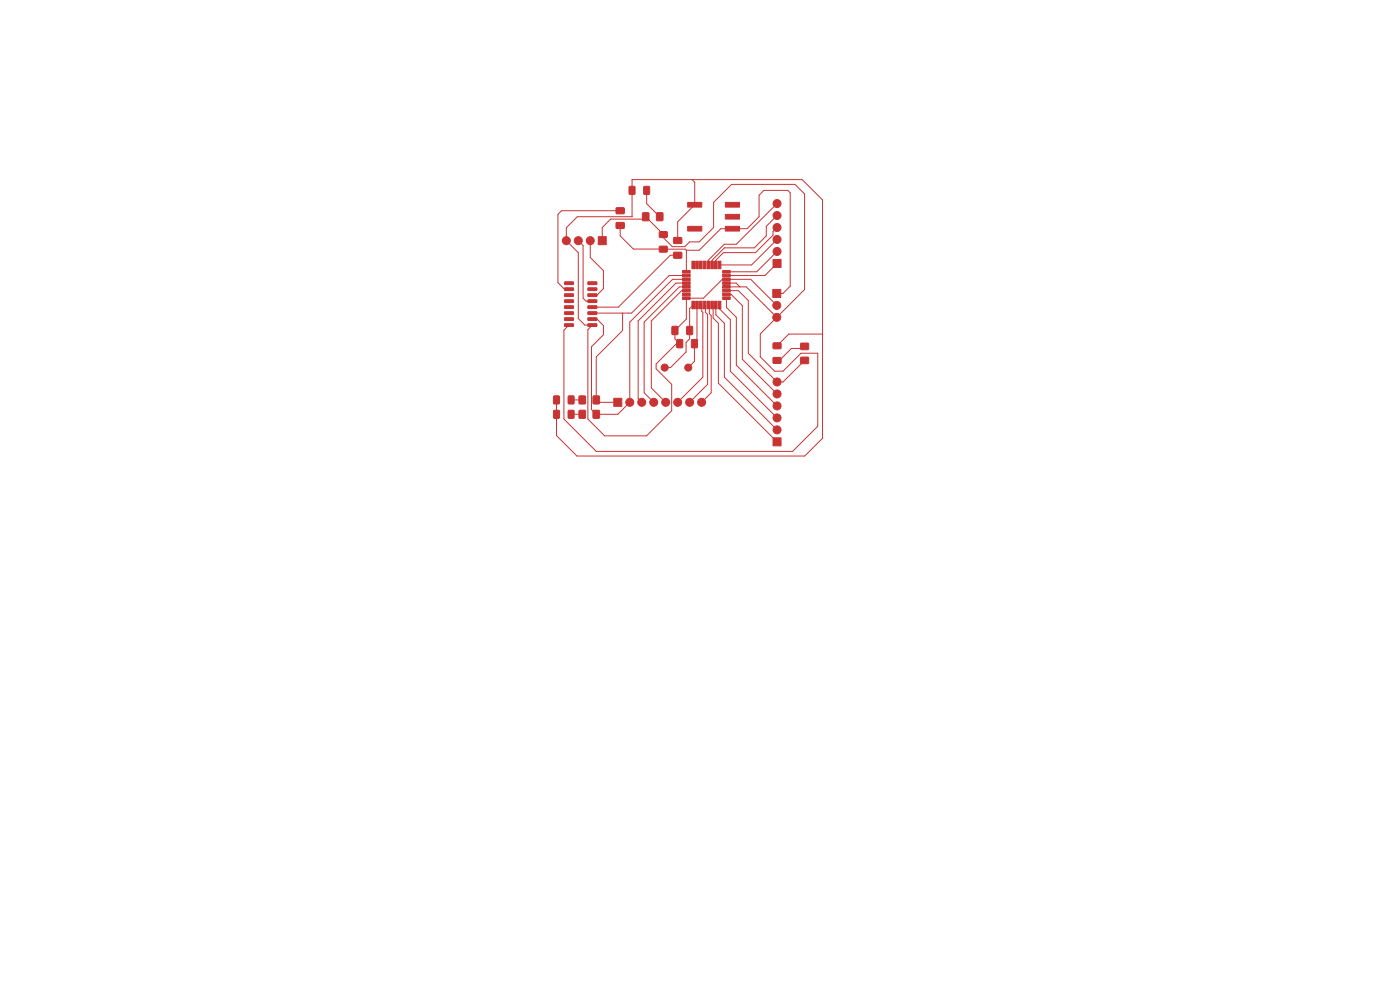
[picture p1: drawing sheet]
<svg xmlns="http://www.w3.org/2000/svg" width="297mm" height="210mm" viewBox="0 0 297 210" stroke-linecap="round" stroke-linejoin="round" font-family="sans-serif">
<g fill="#c83434" stroke="#c83434" stroke-width=".21">
<path d="M164 72.8h1.6v1.1h-1.6z"/>
<path d="M164 75.9h1.6v1.1h-1.6z"/>
<path d="M145.7 69.3h1.2v1.6h-1.2z"/>
<path d="M142.6 69.3h1.2v1.6h-1.2z"/>
<path d="M139.3 45.2h1.3v1.6h-1.3z"/>
<path d="M136.3 45.2h1.3v1.6h-1.3z"/>
<path d="M133.5 39.6h1.2v1.6h-1.2z"/>
<path d="M136.6 39.6h1.2v1.6h-1.2z"/>
<path d="M142.9 53.6h1.7v1.1h-1.7z"/>
<path d="M142.9 50.4h1.7v1.2h-1.7z"/>
<path d="M119.8 68.7h1.8l.1 .5h-1.9z"/>
<path d="M119.8 67.4h1.8l.1 .5-1.9 .1z"/>
<path d="M119.8 66.2l1.8-.1 .1 .5-1.9 .1z"/>
<path d="M119.8 64.9h1.8l.1 .5h-1.9z"/>
<path d="M119.8 63.6h1.8l.1 .5-1.9 .1z"/>
<path d="M119.8 62.4l1.8-.1 .1 .5-1.9 .1z"/>
<path d="M119.8 61.1h1.8l.1 .4-1.9 .1z"/>
<path d="M119.8 59.8h1.8l.1 .5-1.9 .1z"/>
<path d="M124.7 59.8h1.8l.1 .5-1.8 .1z"/>
<path d="M124.7 61.1h1.8l.1 .4-1.8 .1z"/>
<path d="M124.7 62.4l1.8-.1 .1 .5-1.8 .1z"/>
<path d="M124.7 63.6h1.8l.1 .5-1.8 .1z"/>
<path d="M124.7 64.9h1.8l.1 .5h-1.8z"/>
<path d="M124.7 66.2l1.8-.1 .1 .5-1.8 .1z"/>
<path d="M124.7 67.4h1.8l.1 .5-1.8 .1z"/>
<path d="M124.7 68.7h1.8l.1 .5h-1.8z"/>
<path d="M169.9 72.8h1.6v1.3h-1.6z"/>
<path d="M169.9 75.8h1.6v1.3h-1.6z"/>
<path d="M139.9 52.3h1.6v1.1h-1.6z"/>
<path d="M139.9 49.2h1.6v1.1h-1.6z"/>
<path d="M117.5 87.1h1.1v1.6h-1.1z"/>
<path d="M120.6 87.1h1.1v1.6h-1.1z"/>
<path d="M144.8 57.4h1.6v.5h-1.6z"/>
<path d="M144.8 58.2h1.6v.5h-1.6z"/>
<path d="M144.8 59h1.6v.5h-1.6z"/>
<path d="M144.8 59.8h1.6v.5h-1.6z"/>
<path d="M144.8 60.6h1.6v.5h-1.6z"/>
<path d="M144.8 61.4h1.6v.5h-1.6z"/>
<path d="M144.8 62.2h1.6v.5h-1.6z"/>
<path d="M144.8 63h1.6v.5h-1.6z"/>
<path d="M146.8 63.9h.5v1.6h-.5z"/>
<path d="M147.6 63.9h.5v1.6h-.5z"/>
<path d="M148.4 63.9h.5v1.6h-.5z"/>
<path d="M149.2 63.9h.5v1.6h-.5z"/>
<path d="M150 63.9h.5v1.6h-.5z"/>
<path d="M150.8 63.9h.5v1.6h-.5z"/>
<path d="M151.6 63.9h.5v1.6h-.5z"/>
<path d="M152.4 63.9h.5v1.6h-.5z"/>
<path d="M153.3 63h1.6v.5h-1.6z"/>
<path d="M153.3 62.2h1.6v.5h-1.6z"/>
<path d="M153.3 61.4h1.6v.5h-1.6z"/>
<path d="M153.3 60.6h1.6v.5h-1.6z"/>
<path d="M153.3 59.8h1.6v.5h-1.6z"/>
<path d="M153.3 59h1.6v.5h-1.6z"/>
<path d="M153.3 58.2h1.6v.5h-1.6z"/>
<path d="M153.3 57.4h1.6v.5h-1.6z"/>
<path d="M152.4 55.4h.5v1.6h-.5z"/>
<path d="M151.6 55.4h.5v1.6h-.5z"/>
<path d="M150.8 55.4h.5v1.6h-.5z"/>
<path d="M150 55.4h.5v1.6h-.5z"/>
<path d="M149.2 55.4h.5v1.6h-.5z"/>
<path d="M148.4 55.4h.5v1.6h-.5z"/>
<path d="M147.6 55.4h.5v1.6h-.5z"/>
<path d="M146.8 55.4h.5v1.6h-.5z"/>
<path d="M153.9 48h3v1h-3z"/>
<path d="M145.9 42.9h3v1h-3z"/>
<path d="M153.9 42.9h3v1h-3z"/>
<path d="M145.9 48h3v1h-3z"/>
<path d="M153.9 45.5h3v1h-3z"/>
<path d="M122.9 84h1.3v1.6h-1.3z"/>
<path d="M125.9 84h1.2v1.6h-1.2z"/>
<path d="M163.9 61.4h1.7v1.7h-1.7z"/>
<path d="M122.9 87.1h1.3v1.6h-1.3z"/>
<path d="M125.9 87.1h1.2v1.6h-1.2z"/>
<path d="M130.7 44.1h1.7v1.2h-1.7z"/>
<path d="M130.7 47.2h1.7v1.2h-1.7z"/>
<path d="M143.6 72.1h1.2v1.6h-1.2z"/>
<path d="M146.7 72.1h1.2v1.6h-1.2z"/>
<path d="M117.5 84h1.1v1.6h-1.1z"/>
<path d="M120.6 84h1.1v1.6h-1.1z"/>
<path d="M130.2 84.5h1.7v1.7h-1.7z"/>
<path d="M126.9 50.2h1.7v1.7h-1.7z"/>
<path d="M164 55h1.7v1.7h-1.7z"/>
<path d="M164 92.9h1.7v1.7h-1.7z"/>
<circle cx="141" cy="78" r=".75"/>
<circle cx="146" cy="78" r=".75"/>
<circle cx="164.8" cy="64.8" r=".85"/>
<circle cx="164.8" cy="67.3" r=".85"/>
<circle cx="133.6" cy="85.3" r=".85"/>
<circle cx="136.1" cy="85.3" r=".85"/>
<circle cx="138.7" cy="85.3" r=".85"/>
<circle cx="141.2" cy="85.3" r=".85"/>
<circle cx="143.8" cy="85.3" r=".85"/>
<circle cx="146.3" cy="85.3" r=".85"/>
<circle cx="148.8" cy="85.3" r=".85"/>
<circle cx="125.2" cy="51.1" r=".85"/>
<circle cx="122.7" cy="51.1" r=".85"/>
<circle cx="120.1" cy="51.1" r=".85"/>
<circle cx="164.8" cy="53.3" r=".85"/>
<circle cx="164.8" cy="50.8" r=".85"/>
<circle cx="164.8" cy="48.3" r=".85"/>
<circle cx="164.8" cy="45.7" r=".85"/>
<circle cx="164.8" cy="43.2" r=".85"/>
<circle cx="164.8" cy="91.2" r=".85"/>
<circle cx="164.8" cy="88.6" r=".85"/>
<circle cx="164.8" cy="86.1" r=".85"/>
<circle cx="164.8" cy="83.6" r=".85"/>
<circle cx="164.8" cy="81" r=".85"/>
</g>
<g fill="none" stroke="#c83434" stroke-width=".21">
<path d="M146.8 38.1l.6 .6v4.7M122.7 51.1l1 1v11.1l.6 .7h1.4M125.2 51.1v3.5l2.8 2.8v3.8l-1.4 1.4h-.9M127.8 51.1v-2.8l1.7-1.8h7l.5-.5 3.7 3.7v.7l1.9 1.9h2.7l1-1h2l3.1-3v-5.4l3.8-3.8h13.5l2 2v20.3l-9.4 9.4v4.9l3 3h1.8l3.8-3.8h3.6v15.5l-5.4 5.4h-41.6l-6.9-6.9v-18.9l1.1-1h-1M131.6 47.8v2.2l2.8 2.8 11 .1 .2 .2M131.6 44.7h-12.5l-.7 .8v14.5l1.3 1.3h1M137.2 40.4v2.8l2.8 2.8M143.8 54.1h-1.6l-11 11.1h-5.5M145.6 58.5h-3.6l-8 7.9h-8.3M145.6 59.3h-2.9l-9.1 9v17l-2.5 2.6h-4.6l-1-1v-13.4l2.5-2.5v-1.9l-1.4-1.4h-.9M145.6 53.1h2.7l4.6-4.6h5.6l2.5-2.5v-4.6l1.1-1h5l.5 .5v19.8l-1.5 1.5h-1.3M145.6 53.1v4.6"/>
<path d="M146.6 43.4h.8M147.4 43.4l-3.6 3.7v3.9M164.8 48.3l-.8 .8v.8l-3.7 3.7h-6.8l-1.6 1.6v1M164.8 53.3l-4.3 4.4h-6.4M164.8 55.9l-2.5 2.6h-8.2M164.8 43.2l-8.6 8.6h-2.6l-3.3 3.4v1M164.8 45.7l-2.2 2.3v2l-2.6 2.6h-6.3l-2.6 2.6v1M164.8 50.8l-5.4 5.4h-6.7M132.1 66.4v3.7l-5.6 5.6v9.1l.5 .5h4.1M145.6 61.7h-1l-6.4 6.4v14.2l3 3M145.6 60.9h-1.5l-7.4 7.4v15l2 2M145.6 60.1h-2.2l-8 8v16.5l.7 .7"/>
<path d="M147.1 64.7l-.8 .8v6.4l-.8 .7v2.1l-3.3 3.3h-1.2M147.9 64.7v7.7l-.6 .5v3.8l-1.3 1.3M148.7 64.7l.2 .2v1.2l.2 .2v13.7l-5.3 5.3M149.5 64.7l.2 .2v1.4l.4 .4v14.8l-3.8 3.8M150.3 64.7l.2 .2v1.6l.4 .4v16.4l-2.1 2M151.1 64.7l.2 .2v2.6l1.1 1.1v12.7l12.4 12.4M151.9 64.7v2.1l1.8 1.8v11.4l11.1 11.2M152.7 64.7v.8l2.2 2.3v10.9l9.9 9.9M154.1 61.7h2.5l2.1 2.1v11.1l6.1 6.1h1.3l4.6-4.5M154.1 62.5h1l2.4 2.3v11.4l7.3 7.4M154.1 63.3v1.9l2.1 2.1v10.2l8.6 8.6M154.1 60.9h4.2l6.5 6.4"/>
<path d="M154.1 60.1h2.1l.8 .8M164.8 64.8l-5.5-5.5h-6.1l-4 4h-3.6v4.4l-2.4 2.4v1.8l1 1h-.7l-4.3 4.3v1l3.3 3.3v5.6l-5.3 5.4h-8.9l-3.6-3.6v-19l1-.9h-1.6l-1.4-1.4v-14l-2.6-2.5v-2.8l2.4-2.3h11.6v-7.9h36.1l4.3 4.3v50.6l-3.8 3.7h-48.3l-4.3-4.3v-7.6M170.7 73.5l-.4 .4h-2.4l-2.5 2.6h-.6M174.5 70.9h-7.2l-2.5 2.5M121.2 87.9h2.3M121.2 84.8h2.3"/>
</g>
</svg>
